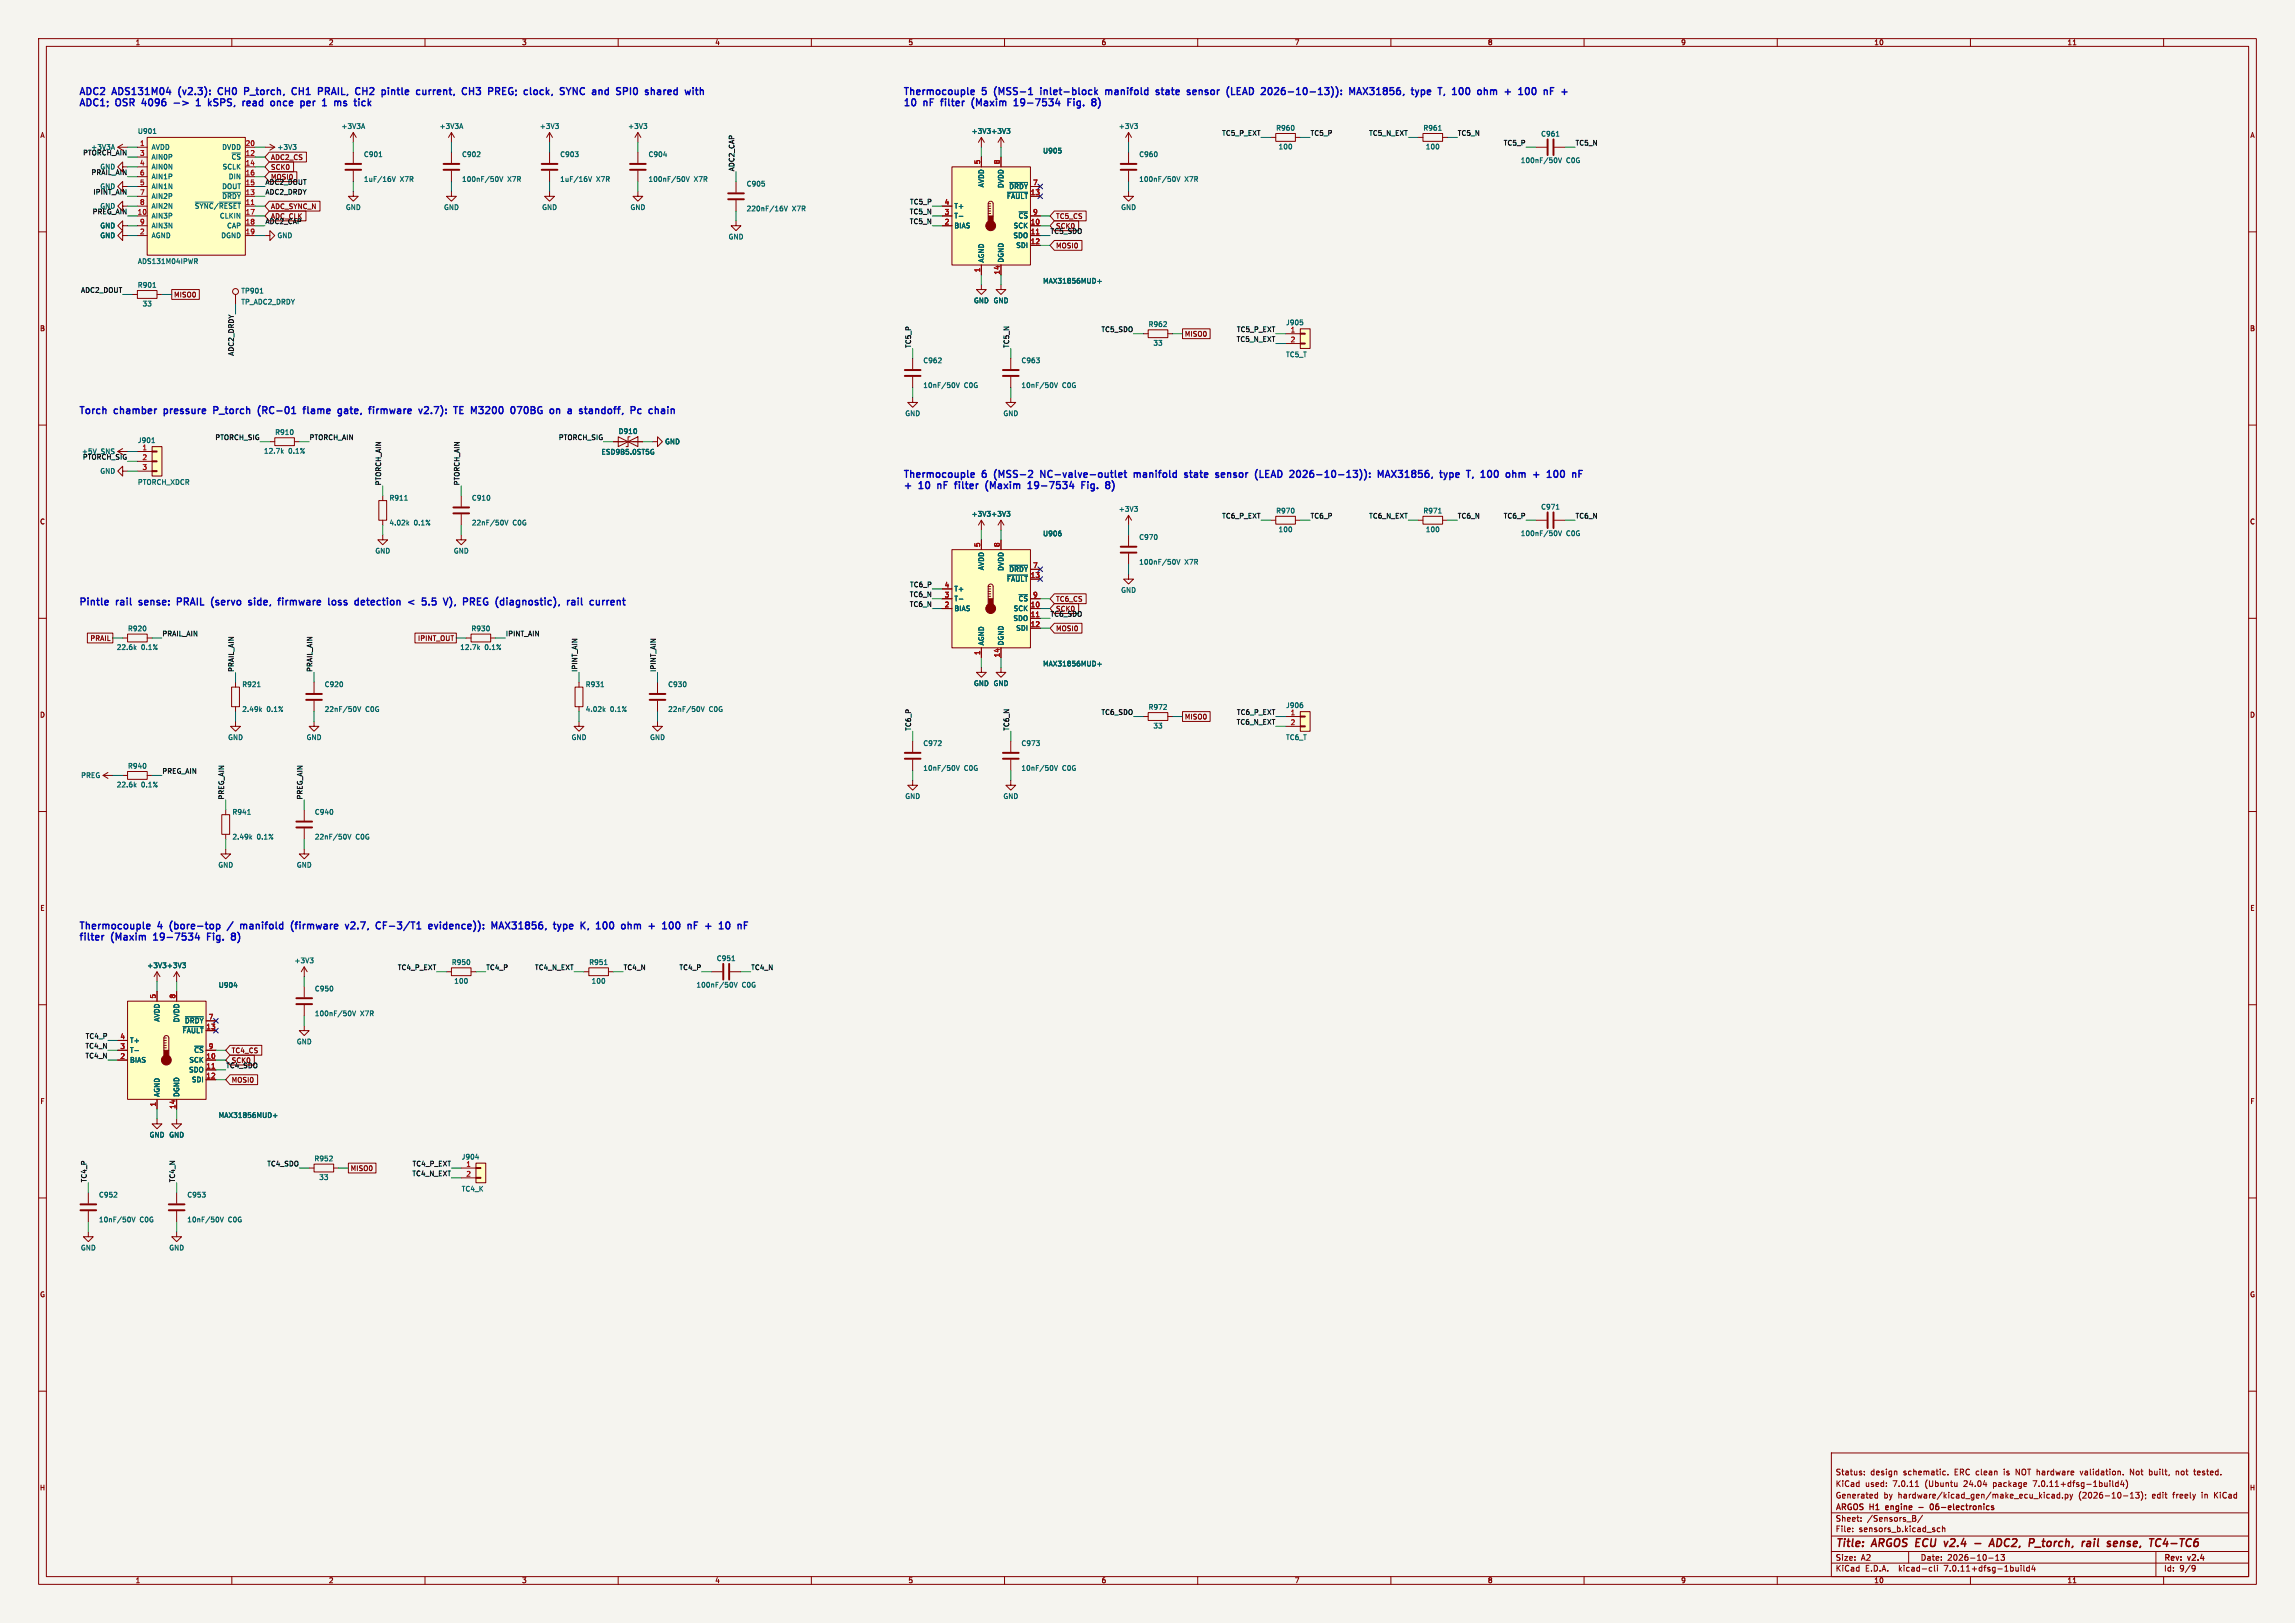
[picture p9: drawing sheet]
<svg xmlns="http://www.w3.org/2000/svg" width="594mm" height="420mm" viewBox="0 0 594 420" stroke-linecap="round" stroke-linejoin="round" font-family="sans-serif">
<defs><g id="words">
<g font-size="2.8" fill="#840000">
<text x="475" y="400.9">Title:</text>
<text x="484.7" y="400.9">ARGOS ECU</text>
<text x="504.9" y="400.9">v2.4</text>
<text x="518.3" y="400.9">ADC2,</text>
<text x="529.2" y="400.9">P_torch,</text>
<text x="543.7" y="400.9">rail</text>
<text x="551.1" y="400.9">sense,</text>
<text x="562.9" y="400.9">TC4-TC6</text>
</g>
<g font-size="2.5" fill="#0000c2">
<text x="20.3" y="25.5">ADC2</text>
<text x="20.3" y="28.4">ADC1;</text>
<text x="29.3" y="25.5">ADS131M04</text>
<text x="30.1" y="28.4">OSR</text>
<text x="37.6" y="28.4">4096</text>
<text x="47" y="25.5">(v2.3):</text>
<text x="53.1" y="28.4">1</text>
<text x="56.9" y="28.4">kSPS,</text>
<text x="58.1" y="25.5">CH0</text>
<text x="65.5" y="25.5">P_torch,</text>
<text x="66.6" y="28.4">read</text>
<text x="74.6" y="28.4">once</text>
<text x="78.6" y="25.5">CH1</text>
<text x="83" y="28.4">per</text>
<text x="86.1" y="25.5">PRAIL,</text>
<text x="89.4" y="28.4">1</text>
<text x="93.2" y="28.4">ms</text>
<text x="96.5" y="25.5">CH2</text>
<text x="104" y="25.5">pintle</text>
<text x="113.7" y="25.5">current,</text>
<text x="126.3" y="25.5">CH3</text>
<text x="133.8" y="25.5">PREG;</text>
<text x="143.7" y="25.5">clock,</text>
<text x="153.8" y="25.5">SYNC</text>
<text x="162.8" y="25.5">and</text>
<text x="169.8" y="25.5">SPI0</text>
<text x="178" y="25.5">shared</text>
<text x="233.7" y="25.5">Thermocouple</text>
<text x="233.7" y="28.4">10</text>
<text x="239.2" y="28.4">nF</text>
<text x="244.5" y="28.4">filter</text>
<text x="253.1" y="28.4">(Maxim</text>
<text x="254.4" y="25.5">5</text>
<text x="258.2" y="25.5">(MSS-1</text>
<text x="264.8" y="28.4">19-7534</text>
<text x="270.9" y="25.5">inlet-block</text>
<text x="279.4" y="28.4">Fig.</text>
<text x="288.4" y="25.5">manifold</text>
<text x="302.3" y="25.5">state</text>
<text x="311" y="25.5">sensor</text>
<text x="322" y="25.5">(LEAD</text>
<text x="331.7" y="25.5">2026-10-13)):</text>
<text x="355.2" y="25.5">MAX31856,</text>
<text x="372" y="25.5">type</text>
<text x="379.7" y="25.5">T,</text>
<text x="384" y="25.5">100</text>
<text x="391.2" y="25.5">ohm</text>
<text x="399" y="25.5">+</text>
<text x="403.3" y="25.5">100</text>
<text x="20.3" y="108">Torch</text>
<text x="29.7" y="108">chamber</text>
<text x="43.3" y="108">pressure</text>
<text x="56.9" y="108">P_torch</text>
<text x="69.1" y="108">(RC-01</text>
<text x="81.6" y="108">flame</text>
<text x="91.2" y="108">gate,</text>
<text x="100" y="108">firmware</text>
<text x="113.7" y="108">v2.7):</text>
<text x="123.5" y="108">TE</text>
<text x="128.6" y="108">M3200</text>
<text x="139.6" y="108">070BG</text>
<text x="150.4" y="108">on</text>
<text x="155.8" y="108">a</text>
<text x="159.5" y="108">standoff,</text>
<text x="173.5" y="108">Pc</text>
<text x="233.7" y="124.5">Thermocouple</text>
<text x="254.4" y="124.5">6</text>
<text x="258.2" y="124.5">(MSS-2</text>
<text x="270.9" y="124.5">NC-valve-outlet</text>
<text x="295.8" y="124.5">manifold</text>
<text x="309.6" y="124.5">state</text>
<text x="318.4" y="124.5">sensor</text>
<text x="329.3" y="124.5">(LEAD</text>
<text x="339" y="124.5">2026-10-13)):</text>
<text x="362.6" y="124.5">MAX31856,</text>
<text x="379.4" y="124.5">type</text>
<text x="387.1" y="124.5">T,</text>
<text x="391.4" y="124.5">100</text>
<text x="398.6" y="124.5">ohm</text>
<text x="406.4" y="124.5">+</text>
<text x="233.7" y="127.4">+</text>
<text x="238" y="127.4">10</text>
<text x="243.5" y="127.4">nF</text>
<text x="248.8" y="127.4">filter</text>
<text x="257.4" y="127.4">(Maxim</text>
<text x="269.1" y="127.4">19-7534</text>
<text x="283.7" y="127.4">Fig.</text>
<text x="20.3" y="157.6">Pintle</text>
<text x="30.2" y="157.6">rail</text>
<text x="36.8" y="157.6">sense:</text>
<text x="47.4" y="157.6">PRAIL</text>
<text x="57" y="157.6">(servo</text>
<text x="67.4" y="157.6">side,</text>
<text x="75.8" y="157.6">firmware</text>
<text x="89.5" y="157.6">loss</text>
<text x="97.1" y="157.6">detection</text>
<text x="111.6" y="157.6">&lt;</text>
<text x="115.9" y="157.6">5.5</text>
<text x="122.3" y="157.6">V),</text>
<text x="128" y="157.6">PREG</text>
<text x="137.1" y="157.6">(diagnostic),</text>
<text x="156.3" y="157.6">rail</text>
<text x="20.3" y="241.4">Thermocouple</text>
<text x="20.3" y="244.3">filter</text>
<text x="28.9" y="244.3">(Maxim</text>
<text x="40.6" y="244.3">19-7534</text>
<text x="41" y="241.4">4</text>
<text x="44.8" y="241.4">(bore-top</text>
<text x="55.2" y="244.3">Fig.</text>
<text x="60.5" y="241.4">/</text>
<text x="62.2" y="244.3">8)</text>
<text x="64.5" y="241.4">manifold</text>
<text x="78.3" y="241.4">(firmware</text>
<text x="93.2" y="241.4">v2.7,</text>
<text x="101.8" y="241.4">CF-3/T1</text>
<text x="116.2" y="241.4">evidence)):</text>
<text x="133.2" y="241.4">MAX31856,</text>
<text x="150" y="241.4">type</text>
<text x="157.7" y="241.4">K,</text>
<text x="162.4" y="241.4">100</text>
<text x="169.7" y="241.4">ohm</text>
<text x="177.4" y="241.4">+</text>
<text x="181.7" y="241.4">100</text>
<text x="189" y="241.4">nF</text>
</g>
<g font-size="2.1" fill="#840000">
<text x="475" y="382">Status:</text>
<text x="484.1" y="382">design</text>
<text x="492.7" y="382">schematic.</text>
<text x="506" y="382">ERC clean</text>
<text x="519.1" y="382">is</text>
<text x="522.3" y="382">NOT hardware</text>
<text x="539.3" y="382">validation.</text>
<text x="552.3" y="382">Not</text>
<text x="557.4" y="382">built,</text>
<text x="564.5" y="382">not</text>
<text x="569.4" y="382">tested.</text>
<text x="475" y="388">Generated</text>
<text x="475" y="385">KiCad</text>
<text x="482.7" y="385">used:</text>
<text x="487.5" y="388">by</text>
<text x="490" y="385">7.0.11</text>
<text x="491.3" y="388">hardware/kicad_gen/make_ecu_kicad.py</text>
<text x="498.4" y="385">(Ubuntu</text>
<text x="508.6" y="385">24.04</text>
<text x="516.3" y="385">package</text>
<text x="526.8" y="385">7.0.11+dfsg-1build4)</text>
<text x="538.2" y="388">(2026-10-13);</text>
<text x="557.3" y="388">edit</text>
<text x="562.9" y="388">freely</text>
<text x="570.4" y="388">in</text>
<text x="573.8" y="388">KiCad</text>
<text x="475" y="394">Sheet:</text>
<text x="475" y="391.2">ARGOS H1</text>
<text x="483.2" y="394">/Sensors_B/</text>
<text x="488.8" y="391.2">engine</text>
<text x="501.5" y="391.2">06-electronics</text>
<text x="475" y="396.7">File:</text>
<text x="481.1" y="396.7">sensors_b.kicad_sch</text>
<text x="475" y="406.9">KiCad</text>
<text x="475" y="404.1">Size:</text>
<text x="481.7" y="404.1">A2</text>
<text x="482.7" y="406.9">E.D.A.</text>
<text x="491.6" y="406.9">kicad-cli</text>
<text x="497" y="404.1">Date:</text>
<text x="503.5" y="406.9">7.0.11+dfsg-1build4</text>
<text x="504" y="404.1">2026-10-13</text>
<text x="560" y="404.3">Rev:</text>
<text x="560" y="406.9">Id:</text>
<text x="564.1" y="406.9">9/9</text>
<text x="566.4" y="404.3">v2.4</text>
</g>
<g font-size="1.8" fill="#840000">
<text x="35" y="11.9">1</text>
<text x="85" y="11.9">2</text>
<text x="135" y="11.9">3</text>
<text x="185" y="11.9">4</text>
<text x="235" y="11.9">5</text>
<text x="285" y="11.9">6</text>
<text x="335" y="11.9">7</text>
<text x="385" y="11.9">8</text>
<text x="435" y="11.9">9</text>
<text x="485" y="11.9">10</text>
<text x="535" y="11.9">11</text>
<text x="10.3" y="35.9">A</text>
<text x="582.3" y="35.9">A</text>
<text x="70" y="41.6">ADC2_CS</text>
<text x="70" y="44.1">SCK0</text>
<text x="70" y="54.3">ADC_SYNC_N</text>
<text x="273.2" y="56.8">TC5_CS</text>
<text x="273.2" y="64.5">MOSI0</text>
<text x="44.9" y="77.2">MISO0</text>
<text x="10.3" y="85.9">B</text>
<text x="306.5" y="87.3">MISO0</text>
<text x="582.3" y="85.9">B</text>
<text x="10.3" y="135.9">C</text>
<text x="582.3" y="135.9">C</text>
<text x="273.2" y="155.9">TC6_CS</text>
<text x="23.3" y="166.1">PRAIL</text>
<text x="108.1" y="166.1">IPINT_OUT</text>
<text x="273.2" y="163.5">MOSI0</text>
<text x="10.3" y="185.9">D</text>
<text x="582.3" y="185.9">D</text>
<text x="306.5" y="186.4">MISO0</text>
<text x="10.3" y="235.9">E</text>
<text x="582.3" y="235.9">E</text>
<text x="59.8" y="272.7">TC4_CS</text>
<text x="59.8" y="280.4">MOSI0</text>
<text x="10.3" y="285.9">F</text>
<text x="582.3" y="285.9">F</text>
<text x="90.6" y="303.2">MISO0</text>
<text x="10.3" y="335.9">G</text>
<text x="582.3" y="335.9">G</text>
<text x="10.2" y="385.9">H</text>
<text x="582.2" y="385.9">H</text>
<text x="35" y="409.9">1</text>
<text x="85" y="409.9">2</text>
<text x="135" y="409.9">3</text>
<text x="185" y="409.9">4</text>
<text x="235" y="409.9">5</text>
<text x="285" y="409.9">6</text>
<text x="335" y="409.9">7</text>
<text x="385" y="409.9">8</text>
<text x="435" y="409.9">9</text>
<text x="485" y="409.9">10</text>
<text x="535" y="409.9">11</text>
</g>
<g font-size="1.8" fill="#006464">
<text x="35.6" y="34.8">U901</text>
<text x="88.3" y="33.6">+3V3A</text>
<text x="113.7" y="33.6">+3V3A</text>
<text x="139.6" y="33.6">+3V3</text>
<text x="162.5" y="33.6">+3V3</text>
<text x="251.4" y="34.8">+3V3 +3V3</text>
<text x="289.5" y="33.6">+3V3</text>
<text x="330.2" y="34">R960</text>
<text x="368.3" y="34">R961</text>
<text x="398.8" y="35.5">C961</text>
<text x="39.1" y="39">AVDD</text>
<text x="39.1" y="41.5">AIN0P</text>
<text x="57.4" y="39">DVDD</text>
<text x="59.8" y="41.5">~{CS}</text>
<text x="71.7" y="39">+3V3</text>
<text x="94.1" y="40.8">C901</text>
<text x="119.5" y="40.8">C902</text>
<text x="144.9" y="40.8">C903</text>
<text x="167.7" y="40.8">C904</text>
<text x="269.8" y="39.9">U905</text>
<text x="294.7" y="40.8">C960</text>
<text x="330.8" y="38.8">100</text>
<text x="368.9" y="38.8">100</text>
<text x="39.1" y="44">AIN0N</text>
<text x="39.1" y="46.6">AIN1P</text>
<text x="57.5" y="44">SCLK</text>
<text x="59.1" y="46.6">DIN</text>
<text x="94.1" y="47.3">1uF/16V</text>
<text x="103.5" y="47.3">X7R</text>
<text x="119.5" y="47.3">100nF/50V</text>
<text x="131.4" y="47.3">X7R</text>
<text x="144.9" y="47.3">1uF/16V</text>
<text x="154.3" y="47.3">X7R</text>
<text x="167.7" y="47.3">100nF/50V</text>
<text x="179.6" y="47.3">X7R</text>
<text x="294.7" y="47.3">100nF/50V</text>
<text x="306.6" y="47.3">X7R</text>
<text x="393.5" y="42.4">100nF/50V</text>
<text x="405.4" y="42.4">C0G</text>
<text x="39.1" y="49.1">AIN1N</text>
<text x="39.1" y="51.7">AIN2P</text>
<text x="57.4" y="51.7">~{DRDY}</text>
<text x="57.4" y="49.1">DOUT</text>
<text x="193.1" y="48.5">C905</text>
<text x="254.9" y="48.6" transform="rotate(-90 254.9 48.6)">AVDD</text>
<text x="259.9" y="48.8" transform="rotate(-90 259.9 48.8)">DVDD</text>
<text x="260.5" y="51.7">~{FAULT}</text>
<text x="261.1" y="49.1">~{DRDY}</text>
<text x="25.8" y="59.3">GND</text>
<text x="39.1" y="56.7">AIN3P</text>
<text x="39.1" y="54.2">AIN2N</text>
<text x="39.1" y="59.3">AIN3N</text>
<text x="56.8" y="56.7">CLKIN</text>
<text x="58.7" y="59.3">CAP</text>
<text x="89.4" y="54.5">GND</text>
<text x="114.8" y="54.5">GND</text>
<text x="140.2" y="54.5">GND</text>
<text x="163.1" y="54.5">GND</text>
<text x="193.1" y="54.9">220nF/16V</text>
<text x="205" y="54.9">X7R</text>
<text x="246.9" y="59.3">BIAS</text>
<text x="246.9" y="56.7">T-</text>
<text x="246.9" y="54.2">T+</text>
<text x="262.2" y="59.3">SCK</text>
<text x="263.5" y="56.7">~{CS}</text>
<text x="290.1" y="54.5">GND</text>
<text x="25.8" y="61.8">GND</text>
<text x="39.1" y="61.8">AGND</text>
<text x="57.1" y="61.8">DGND</text>
<text x="71.7" y="61.8">GND</text>
<text x="188.5" y="62.2">GND</text>
<text x="262.2" y="61.8">SDO</text>
<text x="262.9" y="64.4">SDI</text>
<text x="35.6" y="68.5">ADS131M04IPWR</text>
<text x="254.9" y="68.1" transform="rotate(-90 254.9 68.1)">AGND</text>
<text x="259.9" y="68.1" transform="rotate(-90 259.9 68.1)">DGND</text>
<text x="35.5" y="74.6">R901</text>
<text x="62.3" y="76.1">TP901</text>
<text x="269.8" y="73.6">MAX31856MUD+</text>
<text x="36.8" y="79.5">33</text>
<text x="62.3" y="79">TP_ADC2_DRDY</text>
<text x="252" y="78.7">GND GND</text>
<text x="297.2" y="84.8">R962</text>
<text x="298.4" y="89.6">33</text>
<text x="332.8" y="84.4">J905</text>
<text x="238.9" y="94.2">C962</text>
<text x="264.3" y="94.2">C963</text>
<text x="332.8" y="92.6">TC5_T</text>
<text x="238.9" y="100.6">10nF/50V</text>
<text x="249.5" y="100.6">C0G</text>
<text x="264.3" y="100.6">10nF/50V</text>
<text x="274.9" y="100.6">C0G</text>
<text x="234.2" y="107.9">GND</text>
<text x="259.6" y="107.9">GND</text>
<text x="71.1" y="112.7">R910</text>
<text x="160" y="112.5">D910</text>
<text x="35.6" y="114.8">J901</text>
<text x="68.2" y="117.6">12.7k</text>
<text x="74.6" y="117.6">0.1%</text>
<text x="155.6" y="117.8">ESD9B5.0ST5G</text>
<text x="172" y="115.2">GND</text>
<text x="25.8" y="122.8">GND</text>
<text x="35.6" y="125.7">PTORCH_XDCR</text>
<text x="100.7" y="129.7">R911</text>
<text x="122" y="129.7">C910</text>
<text x="100.7" y="136.2">4.02k</text>
<text x="107.1" y="136.2">0.1%</text>
<text x="122" y="136.2">22nF/50V</text>
<text x="132.7" y="136.2">C0G</text>
<text x="251.4" y="133.9">+3V3 +3V3</text>
<text x="289.5" y="132.6">+3V3</text>
<text x="330.2" y="133.1">R970</text>
<text x="330.8" y="137.9">100</text>
<text x="368.3" y="133.1">R971</text>
<text x="368.9" y="137.9">100</text>
<text x="398.8" y="132.1">C971</text>
<text x="97" y="143.4">GND</text>
<text x="117.3" y="143.4">GND</text>
<text x="269.8" y="139">U906</text>
<text x="294.7" y="139.9">C970</text>
<text x="393.5" y="138.9">100nF/50V</text>
<text x="405.4" y="138.9">C0G</text>
<text x="254.9" y="147.7" transform="rotate(-90 254.9 147.7)">AVDD</text>
<text x="259.9" y="147.9" transform="rotate(-90 259.9 147.9)">DVDD</text>
<text x="261.1" y="148.2">~{DRDY}</text>
<text x="294.7" y="146.3">100nF/50V</text>
<text x="306.6" y="146.3">X7R</text>
<text x="246.9" y="155.8">T-</text>
<text x="246.9" y="153.3">T+</text>
<text x="260.5" y="150.7">~{FAULT}</text>
<text x="263.5" y="155.8">~{CS}</text>
<text x="290.1" y="153.6">GND</text>
<text x="246.9" y="158.3">BIAS</text>
<text x="262.2" y="160.9">SDO</text>
<text x="262.2" y="158.3">SCK</text>
<text x="33" y="163.5">R920</text>
<text x="121.9" y="163.5">R930</text>
<text x="254.9" y="167.1" transform="rotate(-90 254.9 167.1)">AGND</text>
<text x="259.9" y="167.1" transform="rotate(-90 259.9 167.1)">DGND</text>
<text x="262.9" y="163.4">SDI</text>
<text x="30.1" y="168.4">22.6k</text>
<text x="36.5" y="168.4">0.1%</text>
<text x="119" y="168.4">12.7k</text>
<text x="125.4" y="168.4">0.1%</text>
<text x="269.8" y="172.6">MAX31856MUD+</text>
<text x="62.6" y="178">R921</text>
<text x="83.9" y="178">C920</text>
<text x="151.5" y="178">R931</text>
<text x="172.8" y="178">C930</text>
<text x="252" y="177.7">GND GND</text>
<text x="62.6" y="184.4">2.49k</text>
<text x="69" y="184.4">0.1%</text>
<text x="83.9" y="184.4">22nF/50V</text>
<text x="94.6" y="184.4">C0G</text>
<text x="151.5" y="184.4">4.02k</text>
<text x="157.9" y="184.4">0.1%</text>
<text x="172.8" y="184.4">22nF/50V</text>
<text x="183.5" y="184.4">C0G</text>
<text x="297.2" y="183.9">R972</text>
<text x="332.8" y="183.4">J906</text>
<text x="58.9" y="191.7">GND</text>
<text x="79.2" y="191.7">GND</text>
<text x="147.8" y="191.7">GND</text>
<text x="168.1" y="191.7">GND</text>
<text x="298.4" y="188.7">33</text>
<text x="332.8" y="191.7">TC6_T</text>
<text x="238.9" y="193.2">C972</text>
<text x="264.3" y="193.2">C973</text>
<text x="20.9" y="201.5">PREG</text>
<text x="30.1" y="203.9">22.6k</text>
<text x="33" y="199.1">R940</text>
<text x="36.5" y="203.9">0.1%</text>
<text x="238.9" y="199.7">10nF/50V</text>
<text x="249.5" y="199.7">C0G</text>
<text x="264.3" y="199.7">10nF/50V</text>
<text x="274.9" y="199.7">C0G</text>
<text x="234.2" y="206.9">GND</text>
<text x="259.6" y="206.9">GND</text>
<text x="60" y="211">R941</text>
<text x="81.4" y="211">C940</text>
<text x="60" y="217.4">2.49k</text>
<text x="66.5" y="217.4">0.1%</text>
<text x="81.4" y="217.4">22nF/50V</text>
<text x="92" y="217.4">C0G</text>
<text x="56.4" y="224.7">GND</text>
<text x="76.7" y="224.7">GND</text>
<text x="38" y="250.7">+3V3 +3V3</text>
<text x="76.1" y="249.5">+3V3</text>
<text x="116.8" y="249.9">R950</text>
<text x="152.4" y="249.9">R951</text>
<text x="185.4" y="248.9">C951</text>
<text x="56.5" y="255.8">U904</text>
<text x="81.4" y="256.7">C950</text>
<text x="117.5" y="254.7">100</text>
<text x="153" y="254.7">100</text>
<text x="180.1" y="255.8">100nF/50V</text>
<text x="192" y="255.8">C0G</text>
<text x="81.4" y="263.2">100nF/50V</text>
<text x="93.3" y="263.2">X7R</text>
<text x="41.5" y="264.5" transform="rotate(-90 41.5 264.5)">AVDD</text>
<text x="46.6" y="264.7" transform="rotate(-90 46.6 264.7)">DVDD</text>
<text x="47.1" y="267.6">~{FAULT}</text>
<text x="47.7" y="265">~{DRDY}</text>
<text x="33.5" y="275.2">BIAS</text>
<text x="33.5" y="272.6">T-</text>
<text x="33.5" y="270.1">T+</text>
<text x="48.9" y="275.2">SCK</text>
<text x="50.1" y="272.6">~{CS}</text>
<text x="76.7" y="270.4">GND</text>
<text x="48.8" y="277.7">SDO</text>
<text x="49.5" y="280.3">SDI</text>
<text x="41.5" y="284" transform="rotate(-90 41.5 284)">AGND</text>
<text x="46.6" y="284" transform="rotate(-90 46.6 284)">DGND</text>
<text x="56.5" y="289.5">MAX31856MUD+</text>
<text x="38.6" y="294.6">GND GND</text>
<text x="81.3" y="300.7">R952</text>
<text x="82.5" y="305.5">33</text>
<text x="119.4" y="300.3">J904</text>
<text x="25.5" y="310.1">C952</text>
<text x="48.4" y="310.1">C953</text>
<text x="119.4" y="308.5">TC4_K</text>
<text x="25.5" y="316.5">10nF/50V</text>
<text x="36.2" y="316.5">C0G</text>
<text x="48.4" y="316.5">10nF/50V</text>
<text x="59" y="316.5">C0G</text>
<text x="20.8" y="323.8">GND</text>
<text x="43.7" y="323.8">GND</text>
</g>
<g font-size="1.8" fill="#0f0f0f">
<text x="316.2" y="35.2">TC5_P_EXT</text>
<text x="339.1" y="35.2">TC5_P</text>
<text x="354.2" y="35.2">TC5_N_EXT</text>
<text x="377.2" y="35.2">TC5_N</text>
<text x="21.4" y="40.3">PTORCH_AIN</text>
<text x="23.5" y="39">+3V3A</text>
<text x="389.1" y="37.7">TC5_P</text>
<text x="407.7" y="37.7">TC5_N</text>
<text x="23.6" y="45.4">PRAIL_AIN</text>
<text x="25.8" y="44">GND</text>
<text x="68.6" y="47.9">ADC2_DOUT</text>
<text x="70" y="46.7">MOSI0</text>
<text x="190.2" y="44.4" transform="rotate(-90 190.2 44.4)">ADC2_CAP</text>
<text x="24" y="50.4">IPINT_AIN</text>
<text x="25.8" y="49.1">GND</text>
<text x="68.6" y="50.4">ADC2_DRDY</text>
<text x="235.4" y="53">TC5_P</text>
<text x="23.9" y="55.5">PREG_AIN</text>
<text x="25.8" y="54.2">GND</text>
<text x="68.6" y="58.1">ADC2_CAP</text>
<text x="70" y="56.8">ADC_CLK</text>
<text x="235.4" y="55.5">TC5_N</text>
<text x="235.4" y="58.1">TC5_N</text>
<text x="273.2" y="59.4">SCK0</text>
<text x="271.8" y="60.6">TC5_SDO</text>
<text x="20.8" y="75.8">ADC2_DOUT</text>
<text x="284.9" y="86">TC5_SDO</text>
<text x="320" y="88.5">TC5_N_EXT</text>
<text x="320" y="86">TC5_P_EXT</text>
<text x="60.6" y="92.2" transform="rotate(-90 60.6 92.2)">ADC2_DRDY</text>
<text x="235.9" y="90.2" transform="rotate(-90 235.9 90.2)">TC5_P</text>
<text x="261.3" y="90.2" transform="rotate(-90 261.3 90.2)">TC5_N</text>
<text x="55.6" y="113.9">PTORCH_SIG</text>
<text x="80" y="113.9">PTORCH_AIN</text>
<text x="144.5" y="113.9">PTORCH_SIG</text>
<text x="21.1" y="117.7">+5V_SNS</text>
<text x="21.3" y="119">PTORCH_SIG</text>
<text x="98.7" y="125.7" transform="rotate(-90 98.7 125.7)">PTORCH_AIN</text>
<text x="119" y="125.7" transform="rotate(-90 119 125.7)">PTORCH_AIN</text>
<text x="316.2" y="134.3">TC6_P_EXT</text>
<text x="339.1" y="134.3">TC6_P</text>
<text x="354.2" y="134.3">TC6_N_EXT</text>
<text x="377.2" y="134.3">TC6_N</text>
<text x="389.1" y="134.3">TC6_P</text>
<text x="407.7" y="134.3">TC6_N</text>
<text x="235.4" y="154.6">TC6_N</text>
<text x="235.4" y="152">TC6_P</text>
<text x="235.4" y="157.1">TC6_N</text>
<text x="271.8" y="159.7">TC6_SDO</text>
<text x="273.2" y="158.4">SCK0</text>
<text x="41.9" y="164.7">PRAIL_AIN</text>
<text x="130.8" y="164.7">IPINT_AIN</text>
<text x="60.6" y="174" transform="rotate(-90 60.6 174)">PRAIL_AIN</text>
<text x="80.9" y="174" transform="rotate(-90 80.9 174)">PRAIL_AIN</text>
<text x="149.5" y="174" transform="rotate(-90 149.5 174)">IPINT_AIN</text>
<text x="169.8" y="174" transform="rotate(-90 169.8 174)">IPINT_AIN</text>
<text x="284.9" y="185.1">TC6_SDO</text>
<text x="320" y="185.1">TC6_P_EXT</text>
<text x="235.9" y="189.2" transform="rotate(-90 235.9 189.2)">TC6_P</text>
<text x="261.3" y="189.2" transform="rotate(-90 261.3 189.2)">TC6_N</text>
<text x="320" y="187.6">TC6_N_EXT</text>
<text x="41.9" y="200.3">PREG_AIN</text>
<text x="58.1" y="207" transform="rotate(-90 58.1 207)">PREG_AIN</text>
<text x="78.4" y="207" transform="rotate(-90 78.4 207)">PREG_AIN</text>
<text x="102.8" y="251.1">TC4_P_EXT</text>
<text x="125.7" y="251.1">TC4_P</text>
<text x="138.3" y="251.1">TC4_N_EXT</text>
<text x="161.3" y="251.1">TC4_N</text>
<text x="175.7" y="251.1">TC4_P</text>
<text x="194.3" y="251.1">TC4_N</text>
<text x="22.1" y="268.9">TC4_P</text>
<text x="22" y="271.4">TC4_N</text>
<text x="22" y="274">TC4_N</text>
<text x="59.8" y="275.3">SCK0</text>
<text x="58.4" y="276.5">TC4_SDO</text>
<text x="69" y="301.9">TC4_SDO</text>
<text x="106.6" y="304.5">TC4_N_EXT</text>
<text x="106.7" y="301.9">TC4_P_EXT</text>
<text x="22.5" y="306.1" transform="rotate(-90 22.5 306.1)">TC4_P</text>
<text x="45.4" y="306.1" transform="rotate(-90 45.4 306.1)">TC4_N</text>
</g>
<g font-size="1.8" fill="#a90000">
<text x="36.1" y="37.8">1</text>
<text x="36.1" y="40.4">3</text>
<text x="63.5" y="40.4">12</text>
<text x="63.5" y="37.8">20</text>
<text x="36.1" y="42.9">4</text>
<text x="36.1" y="45.5">6</text>
<text x="63.5" y="42.9">14</text>
<text x="63.5" y="45.5">16</text>
<text x="253.7" y="42.6" transform="rotate(-90 253.7 42.6)">5</text>
<text x="258.8" y="42.6" transform="rotate(-90 258.8 42.6)">8</text>
<text x="36.1" y="48">5</text>
<text x="36.1" y="50.5">7</text>
<text x="36.1" y="53.1">8</text>
<text x="63.5" y="53.1">11</text>
<text x="63.5" y="50.5">13</text>
<text x="63.5" y="48">15</text>
<text x="244.4" y="53.1">4</text>
<text x="266.7" y="50.5">13</text>
<text x="267.3" y="48">7</text>
<text x="35.5" y="55.6">10</text>
<text x="36.1" y="58.2">9</text>
<text x="50.3" y="54.2">~{SYNC}/~{RESET}</text>
<text x="63.5" y="55.6">17</text>
<text x="63.5" y="58.2">18</text>
<text x="244.4" y="58.2">2</text>
<text x="244.4" y="55.6">3</text>
<text x="266.7" y="58.2">10</text>
<text x="267.3" y="55.6">9</text>
<text x="36.1" y="60.7">2</text>
<text x="63.5" y="60.7">19</text>
<text x="266.7" y="60.7">11</text>
<text x="266.7" y="63.2">12</text>
<text x="253.7" y="70.6" transform="rotate(-90 253.7 70.6)">1</text>
<text x="258.8" y="71.2" transform="rotate(-90 258.8 71.2)">14</text>
<text x="333.9" y="86.1">1</text>
<text x="333.9" y="88.6">2</text>
<text x="36.8" y="116.6">1</text>
<text x="36.8" y="119.1">2</text>
<text x="36.8" y="121.7">3</text>
<text x="253.7" y="141.7" transform="rotate(-90 253.7 141.7)">5</text>
<text x="258.8" y="141.7" transform="rotate(-90 258.8 141.7)">8</text>
<text x="266.7" y="149.6">13</text>
<text x="267.3" y="147.1">7</text>
<text x="244.4" y="154.7">3</text>
<text x="244.4" y="152.1">4</text>
<text x="267.3" y="154.7">9</text>
<text x="244.4" y="157.2">2</text>
<text x="266.7" y="157.2">10</text>
<text x="266.7" y="159.8">11</text>
<text x="266.7" y="162.3">12</text>
<text x="253.7" y="169.6" transform="rotate(-90 253.7 169.6)">1</text>
<text x="258.8" y="170.2" transform="rotate(-90 258.8 170.2)">14</text>
<text x="333.9" y="185.2">1</text>
<text x="333.9" y="187.7">2</text>
<text x="40.4" y="258.5" transform="rotate(-90 40.4 258.5)">5</text>
<text x="45.5" y="258.5" transform="rotate(-90 45.5 258.5)">8</text>
<text x="53.9" y="263.9">7</text>
<text x="31" y="269">4</text>
<text x="53.3" y="266.4">13</text>
<text x="31" y="274.1">2</text>
<text x="31" y="271.5">3</text>
<text x="53.3" y="274.1">10</text>
<text x="53.9" y="271.5">9</text>
<text x="53.3" y="276.6">11</text>
<text x="53.3" y="279.1">12</text>
<text x="40.4" y="286.5" transform="rotate(-90 40.4 286.5)">1</text>
<text x="45.5" y="287.1" transform="rotate(-90 45.5 287.1)">14</text>
<text x="120.6" y="302">1</text>
<text x="120.6" y="304.5">2</text>
</g>
</g></defs>
<path d="M0 0h594v420h-594z" fill="#f5f4ef" stroke="#f5f4ef" stroke-width=".26"/>
<g fill="none" stroke="#840000" stroke-width=".26">
<path d="M10 10h574v400h-574zM12 12h570v396h-570zM60 10v2M110 10v2M160 10v2M210 10v2M260 10v2M310 10v2M360 10v2M410 10v2M460 10v2M510 10v2"/>
<path d="M536.6 11.6h.7M560 10v2M30.5 38.1h2.5M31.7 37.3l-1.2 .8 1.2 .8M35.6 38.1h2.5M38.1 35.6h25.4v30.4h-25.4zM63.5 38.1h2.5M68.6 38.1h2.5M69.7 39.4h9.6v2.5h-9.6l-1.1-1.3zM69.8 37.3l1.3 .8-1.3 .8M90.7 35.6l.7-1.3 .8 1.3M91.4 34.3v2.5"/>
<path d="M91.4 39.4v2.8M116.1 35.6l.7-1.3 .8 1.3M116.8 34.3v2.5M116.8 39.4v2.8M141.5 35.6l.7-1.3 .8 1.3M142.2 34.3v2.5M142.2 39.4v2.8M164.3 35.6l.8-1.3 .8 1.3M165.1 34.3v2.5M165.1 39.4v2.8M253.2 36.8l.8-1.2 .8 1.2M254 35.6v2.5"/>
<path d="M258.3 36.8l.8-1.2 .7 1.2M259.1 35.6v2.5M291.3 35.6l.8-1.3 .8 1.3M292.1 34.3v2.5M292.1 39.4v2.8M328.9 35.6h1.3M330.2 34.5h5.1v2.1h-5.1zM335.3 35.6h1.2M367 35.6h1.3M368.3 34.5h5.1v2.1h-5.1zM373.4 35.6h1.2M397.5 38.1h2.8"/>
<path d="M402.3 38.1h2.8M10 60h2M31.7 43.2v-1.3l-1.2 1.3 1.2 1.3v-1.3h1.3M31.7 48.3v-1.3l-1.2 1.3 1.2 1.2v-1.2h1.3M31.7 53.3v-1.2l-1.2 1.2 1.2 1.3v-1.3h1.3M31.7 58.4v-1.2l-1.2 1.2 1.2 1.3v-1.3h1.3M35.6 55.9h2.5M35.6 40.6h2.5M35.6 50.8h2.5M35.6 43.2h2.5M35.6 48.3h2.5M35.6 45.7h2.5"/>
<path d="M35.6 58.4h2.5M35.6 53.3h2.5M63.5 55.9h2.5M63.5 40.6h2.5M63.5 50.8h2.5M63.5 43.2h2.5M63.5 48.3h2.5M63.5 45.7h2.5M63.5 58.4h2.5M69.7 54.6h9.5v2.6h-9.5l-1.1-1.3zM69.7 41.9h6.3v2.6h-6.3l-1.1-1.3zM69.7 44.5h7.1v2.5h-7.1l-1.1-1.3z"/>
<path d="M69.7 52.1h13.1v2.5h-13.1l-1.1-1.3zM91.4 49.5v1.3h1.3l-1.3 1.3-1.2-1.3h1.2M91.4 44.2v2.8M116.8 49.5v1.3h1.3l-1.3 1.3-1.2-1.3h1.2M116.8 44.2v2.8M142.2 49.5v1.3h1.3l-1.3 1.3-1.2-1.3h1.2M142.2 44.2v2.8M165.1 49.5v1.3h1.3l-1.3 1.3-1.3-1.3h1.3M165.1 44.2v2.8M190.5 57.2v1.2h1.3l-1.3 1.3-1.3-1.3h1.3M190.5 47v2.8M190.5 51.8v2.8"/>
<path d="M243.8 55.9h2.6M243.8 58.4h2.6M243.8 53.3h2.6M246.4 43.2h20.3v25.4h-20.3zM254 40.6v2.6M255.8 52.7l.1-.4 .4-.2h.4l.3 .3v3.5M255.8 53.3h.6M255.8 55.2h.6M255.8 54.6h.6M255.8 54h.6M255.8 52.7v3.2M255.8 52.7h.6"/>
<path d="M259.1 40.6v2.6M266.7 55.9h2.5M266.7 50.8h2.5M266.7 48.3h2.5M266.7 58.4h2.5M272.9 54.6h8.2v2.6h-8.2l-1.1-1.3zM272.9 57.2h6.3v2.5h-6.3l-1.1-1.3zM292.1 49.5v1.3h1.3l-1.3 1.3-1.3-1.3h1.3M292.1 44.2v2.8M582 60h2M31.7 61v-1.3l-1.2 1.3 1.2 1.2v-1.2h1.3M34.3 76.2h1.3"/>
<path d="M35.6 75.2h5v2h-5zM35.6 61h2.5M40.6 76.2h1.3M44.4 74.9h7.2v2.6h-7.2zM61 76.2v2.5M63.5 61h2.5M68.6 61h1.2v-1.3l1.3 1.3-1.3 1.2v-1.2M254 73.7v1.2h1.3l-1.3 1.3-1.3-1.3h1.3M254 68.6v2.5M259.1 73.7v1.2h1.2l-1.2 1.3-1.3-1.3h1.3M259.1 68.6v2.5M266.7 61h2.5"/>
<path d="M266.7 63.5h2.5M272.9 62.2h7.1v2.6h-7.1l-1.1-1.3zM236.2 92.7v2.8M236.2 97.5v2.8M261.6 92.7v2.8M261.6 97.5v2.8M295.9 86.4h1.3M297.2 85.3h5.1v2.1h-5.1zM302.3 86.4h1.2M306.1 85.1h7.1v2.5h-7.1zM332.7 86.4h3.8M332.7 88.9h3.8"/>
<path d="M336.5 88.8h1.3v.2h-1.3zM336.5 86.2h1.3v.3h-1.3zM336.5 85.1h2.6v5.1h-2.6zM10 110h2M30.5 116.8h2.5M31.7 116.1l-1.2 .7 1.2 .8M35.6 116.8h3.8M35.6 119.4h3.8M39.4 119.3h1.2v.2h-1.2zM39.4 116.7h1.2v.3h-1.2zM39.4 115.6h2.5v7.6h-2.5zM69.8 114.3h1.3"/>
<path d="M71.1 113.3h5.1v2h-5.1zM76.2 114.3h1.3M158.7 114.3h7.7M160 113l2.6 1.3-2.6 1.3zM162.6 114.3l2.5-1.3v2.6zM163.1 113h-.5v2.6h-.5M168.9 114.3h1.3v-1.3l1.2 1.3-1.2 1.3v-1.3M236.2 102.9v1.2h1.3l-1.3 1.3-1.3-1.3h1.3M261.6 102.9v1.2h1.3l-1.3 1.3-1.3-1.3h1.3M582 110h2M31.7 121.9v-1.2l-1.2 1.2 1.2 1.3v-1.3h1.3M35.6 121.9h3.8"/>
<path d="M39.4 121.8h1.2v.2h-1.2zM98 129.5h2.1v5.1h-2.1zM99.1 138.4v1.3h1.2l-1.2 1.3-1.3-1.3h1.3M99.1 128.3v1.2M99.1 134.6v1.3M119.4 138.4v1.3h1.2l-1.2 1.3-1.3-1.3h1.3M119.4 128.3v2.8M119.4 133.1v2.8M253.2 135.9l.8-1.3 .8 1.3M254 134.6v2.6M254 139.7v2.5M258.3 135.9l.8-1.3 .7 1.3"/>
<path d="M259.1 134.6v2.6M259.1 139.7v2.5M291.3 134.6l.8-1.2 .8 1.2M292.1 133.4v2.5M292.1 138.4v2.8M328.9 134.6h1.3M330.2 133.6h5.1v2h-5.1zM335.3 134.6h1.2M367 134.6h1.3M368.3 133.6h5.1v2h-5.1zM373.4 134.6h1.2M397.5 134.6h2.8"/>
<path d="M402.3 134.6h2.8M10 160h2M243.8 152.4h2.6M243.8 157.5h2.6M243.8 154.9h2.6M246.4 142.2h20.3v25.4h-20.3zM255.8 151.8l.1-.4 .4-.2h.4l.3 .3v3.4M255.8 151.8v3.1M255.8 154.3h.6M255.8 153.7h.6M255.8 153h.6M255.8 152.4h.6"/>
<path d="M255.8 151.8h.6M266.7 157.5h2.5M266.7 149.9h2.5M266.7 154.9h2.5M266.7 147.3h2.5M272.9 156.2h6.3v2.6h-6.3l-1.1-1.3zM272.9 153.7h8.2v2.5h-8.2l-1.1-1.3zM292.1 148.6v1.3h1.3l-1.3 1.2-1.3-1.2h1.3M292.1 143.3v2.8M582 160h2M22.6 163.8h6.6v2.6h-6.6zM31.7 165.1h1.3"/>
<path d="M33 164.1h5.1v2h-5.1zM38.1 165.1h1.3M59.9 177.8h2.1v5.1h-2.1zM61 176.5v1.3M81.3 176.5v2.8M107.4 163.8h10.7v2.6h-10.7zM120.6 165.1h1.3M121.9 164.1h5.1v2h-5.1zM127 165.1h1.3M148.8 177.8h2.1v5.1h-2.1zM149.9 176.5v1.3M170.2 176.5v2.8"/>
<path d="M254 172.7v1.3h1.3l-1.3 1.3-1.3-1.3h1.3M254 167.6v2.6M259.1 172.7v1.3h1.2l-1.2 1.3-1.3-1.3h1.3M259.1 167.6v2.6M266.7 160h2.5M266.7 162.6h2.5M272.9 161.3h7.1v2.5h-7.1l-1.1-1.2zM27.9 199.9l-1.2 .8 1.2 .7M33 199.6h5.1v2.1h-5.1zM61 186.7v1.3h1.2l-1.2 1.2-1.3-1.2h1.3M61 182.9v1.3M81.3 186.7v1.3h1.2l-1.2 1.2-1.3-1.2h1.3"/>
<path d="M81.3 181.4v2.8M149.9 186.7v1.3h1.2l-1.2 1.2-1.3-1.2h1.3M149.9 182.9v1.3M170.2 186.7v1.3h1.2l-1.2 1.2-1.3-1.2h1.3M170.2 181.4v2.8M236.2 191.8v2.8M236.2 196.6v2.8M261.6 191.8v2.8M261.6 196.6v2.8M295.9 185.4h1.3M297.2 184.4h5.1v2h-5.1zM302.3 185.4h1.2"/>
<path d="M306.1 184.1h7.1v2.6h-7.1zM332.7 185.4h3.8M332.7 188h3.8M336.5 187.8h1.3v.3h-1.3zM336.5 185.3h1.3v.2h-1.3zM336.5 184.2h2.6v5h-2.6zM10 210h2M26.7 200.7h2.5M31.7 200.7h1.3M38.1 200.7h1.3M57.4 210.8h2v5.1h-2zM58.4 219.7v1.3h1.3l-1.3 1.3-1.3-1.3h1.3"/>
<path d="M58.4 209.6v1.2M58.4 215.9v1.3M78.7 219.7v1.3h1.3l-1.3 1.3-1.2-1.3h1.2M78.7 209.6v2.7M78.7 214.4v2.8M236.2 201.9v1.3h1.3l-1.3 1.3-1.3-1.3h1.3M261.6 201.9v1.3h1.3l-1.3 1.3-1.3-1.3h1.3M582 210h2M10 260h2M33 259.1h20.3v25.4h-20.3zM39.9 252.7l.7-1.2 .8 1.2M40.6 251.5v2.5"/>
<path d="M40.6 256.5v2.6M45 252.7l.7-1.2 .8 1.2M45.7 251.5v2.5M45.7 256.5v2.6M78 251.5l.7-1.3 .8 1.3M78.7 250.2v2.5M78.7 255.3v2.8M115.6 251.5h1.2M116.8 250.4h5.1v2.1h-5.1zM121.9 251.5h1.3M151.1 251.5h1.3M152.4 250.4h5.1v2.1h-5.1z"/>
<path d="M157.5 251.5h1.2M184.1 251.5h2.8M189 251.5h2.8M582 260h2M30.5 269.2h2.5M30.5 274.3h2.5M30.5 271.8h2.5M42.4 268.6l.2-.4 .3-.2 .5 .1 .3 .3v3.4M42.4 271.1h.7M42.4 270.5h.7M42.4 269.9h.7M42.4 269.2h.7"/>
<path d="M42.4 268.6v3.2M42.4 268.6h.7M53.3 274.3h2.6M53.3 276.9h2.6M53.3 279.4h2.6M53.3 266.7h2.6M53.3 271.8h2.6M53.3 264.2h2.6M59.5 278.1h7.2v2.6h-7.2l-1.1-1.3zM59.5 270.5h8.3v2.6h-8.3l-1.1-1.3zM59.5 273h6.3v2.6h-6.3l-1.1-1.3zM78.7 265.4v1.3h1.3l-1.3 1.3-1.2-1.3h1.2"/>
<path d="M78.7 260.1v2.8M40.6 289.6v1.2h1.3l-1.3 1.3-1.2-1.3h1.2M40.6 284.5v2.5M45.7 289.6v1.2h1.3l-1.3 1.3-1.3-1.3h1.3M45.7 284.5v2.5M10 310h2M22.9 318.8v1.2h1.2l-1.2 1.3-1.3-1.3h1.3M22.9 308.6v2.8M22.9 313.4v2.8M45.7 318.8v1.2h1.3l-1.3 1.3-1.3-1.3h1.3M45.7 308.6v2.8M45.7 313.4v2.8"/>
<path d="M80 302.3h1.3M81.3 301.2h5.1v2.1h-5.1zM86.4 302.3h1.2M90.2 301h7.1v2.5h-7.1zM119.4 302.3h3.8M119.4 304.8h3.8M123.2 304.7h1.3v.2h-1.3zM123.2 302.1h1.3v.3h-1.3zM123.2 301h2.5v5.1h-2.5zM582 310h2M10 360h2M474 376h108v32h-108z"/>
<path d="M582 360h2M474 397.5h108M474 391.5h108M479.5 396.2v.2M479.5 395.4v.2M481.7 393.5v.2M481.7 392.7v.2M482.5 381.5v.2M482.5 380.7v.2M485.4 386.7h.6M485.4 387.6h.6M486 386.2v1.5"/>
<path d="M490.7 380.7l.3 .2v.8M495 392.9h.5M495.5 392.9l.4 .3-.1 .3-.8 .2M495.7 392.3l.1 .3-.3 .3M495.7 384.7h.9M496 383.4l.2-.2v1.5M497.6 392.1l-1.3 1.9M502.1 395.4h-.4l-.3 .3 .1 .6h.6M502.7 395.5l.6-.1 .1 1M502.7 394.9v1.5M503.1 380.7h.4M503.5 381.6l-.4 .1"/>
<path d="M504.2 381.5v.2M506.5 383.7v1M506.5 384.5l-.2 .2M529.8 387.5l.7 .1M530.5 386.7l-.7 .1M531.1 386.7h.6v1M531.7 387l-.7 .3 .2 .4 .5-.1M533.1 386.7h-.4l-.3 .3 .1 .6h.6M533.1 386.2v1.5M533.8 387.5v.2M534.5 386.7h.5l.2 .3-.1 .6h-.6M534.5 386.7v1.5"/>
<path d="M535.7 386.7l.4 1M536.1 387.7l-.4 .5M536.5 386.7l-.4 1M538.4 380.7l.3 1M546.8 383.2v1.3l.2 .2M548.2 383.7h-.4l-.3 .3 .2 .6h.5M548.2 383.2v1.5M549.2 383.1l-.3 1.1h.9M549.5 381.5v.2M549.6 383.7v1M550.2 383a1.73 1.73 0 0 1 0 2.2M551.4 387.7h.8"/>
<path d="M551.4 386.6l.4-.4v1.5M551.4 381.7v-1.5l.8 1.5M552.7 386.2h1l-.5 .5 .4 .2v.6l-.2 .2-.7-.2M554.2 386a1.72 1.72 0 0 1 0 2.2M555.3 386.7v.2M555.4 387.6l-.2 .3M556.3 381.6h.6M556.3 380.7h.6M556.3 380.2v1.5M563.2 380.8l.6-.1 .1 1M563.2 380.7v1M567.7 380.7h.6"/>
<path d="M568 381.6l.3 .1M573.2 386.2v1.5M574 386.2l-.8 .8M60 408v2M110 408v2M160 408v2M210 408v2M260 408v2M310 408v2M360 408v2M410 408v2M460 408v2"/>
<path d="M474 404.5h108M474 401.5h108M494 401.5v3M499.6 405.6h.4M500 406.5l-.4 .1M500.7 405.1v1.3l.2 .2M501.5 405.1v.1M501.5 405.6v1M510 408v2M514.7 403.2h1.2M516.5 403.8h.9M516.5 402.7l.5-.4v1.5"/>
<path d="M518.8 402.3l-.5 .5 .4 .2v.6l-.2 .2-.6-.2M523.1 405.1v.1M523.1 405.6v1M523.8 405.1v1.3l.2 .2M525.2 405.6h-.4l-.3 .3 .2 .6h.5M525.2 405.1v1.5M526.2 405l-.3 1.1h.9M526.6 405.6v1M536.6 409.6h.7M558 401.5v6.5M560 408v2M567.6 405.1l.5 .1 .1 .7-.3 .6-.4 .1"/>
<path d="M568.2 405.7l-.6 .3"/>
<circle cx="61" cy="75.4" r=".76"/>
</g>
<g fill="none" stroke="#840000" stroke-width=".4">
<path d="M504.2 398.9l-.7 1.3M511.2 399.4h1.5M515 399.6h1M517.5 398.2h-.5l-.2 2 .8-.1M542.1 398.9l-.2 1.3M542.2 398.2l-.1 .2M543.1 398.2l-.1 1.9M549 399h.7l-.1 1.2M556.4 398.2h1.1M556.9 398.2l-.2 2M559.3 398.4l-.6-.2-.5 .3M560.6 398.1l-.7 1.4h1.2"/>
<path d="M560.9 398.9l-.1 1.3M561.9 399.4h1.5M514.8 400.2l.9-2 .4 2M526.7 400.4h1.5"/>
</g>
<path d="M488.1 389.7v.9M488.8 390l-.7 .2M496.6 390.1h1.2M499.8 389.2h.1a.8 .8 0 0 1 .5 .7 .8 .8 0 0 1-.5 .8 1 1 0 0 1-.1-1.5z" fill="none" stroke="#840000" stroke-width=".3"/>
<g fill="none" stroke="#006464" stroke-width=".26">
<path d="M28.9 38.3h.6M29.2 37.4l.4 1.3M39.7 34.5h.7M75.8 37.4h.8l-.4 .5M76.4 37.9l.2 .2-.2 .6M93.7 32.9h.6M94 32l.4 1.3M119.1 32.9h.6M119.4 32l.4 1.3M143.8 32h.7l-.4 .5M144.3 32.5l.2 .2-.2 .6M166.6 32h.8l-.4 .5"/>
<path d="M167.2 32.5l.2 .2-.2 .6M260.6 33.3h.8l-.4 .5M261.1 33.8l.3 .2-.3 .5M274.6 39v.5M293.6 32h.8l-.4 .5M294.2 32.5l.2 .2-.2 .6M372.3 33.7h.7M402.8 35.3h.7M50.5 52.3h4.7M56.8 52.3h5.5M57.6 49.8h4.7M98.1 40.5h.7"/>
<path d="M101.5 45.7l.4 1.3 .4-1.3M128.7 45.7a.79 .79 0 0 1 0 1.3M129.3 45.7l.4 1.3 .5-1.3M152.3 45.7l.4 1.3 .4-1.3M171.8 40.1h.8M176.9 45.7a.79 .79 0 0 1 0 1.3M177.6 45.7l.4 1.3 .4-1.3M202.3 53.3h.2M202.4 53.8l.2 .2-.2 .6M203 53.3l.4 1.3 .4-1.3M248.3 56h.9M260.7 49.8h5.3"/>
<path d="M261.3 47.2h4.7M303.9 45.7a.79 .79 0 0 1 0 1.3M304.6 45.7l.4 1.3 .4-1.3M402.7 40.8a.79 .79 0 0 1 0 1.3M403.3 40.8l.5 1.3 .4-1.3M39.6 74.4h.7M50.4 66.9h.5l.2 .3-.1 .4h-.6M50.7 67.6l.4 .6M67.3 75.9h.8M284.1 72.8h1M284.6 72.3v1M247.1 99.3v.8"/>
<path d="M247.5 99l.4 1.3 .4-1.3M272.5 99.3v.8M272.9 99l.4 1.3 .4-1.3M336.5 82.8h.6M337.1 83.3v.7M29.4 116.1l.1 .1M29.4 116.9l.1 .3M39.3 114.5h.7M73 116.8l.3 .5M73.3 116.5l-.5 .4M168.8 116.3h.4M169 117h.2v.4l-.4 .1"/>
<path d="M104.7 129.4h.7M105.4 135.4l.4 .5M105.8 135l-.5 .5M130.2 134.8v.8M130.6 134.6l.5 1.3 .4-1.3M260.6 132.3h.8l-.4 .5M261.1 132.8l.3 .3-.3 .5M274.6 138v.6M293.6 131.1h.8l-.4 .4M294.2 131.5l.2 .3-.2 .5M372.3 132.8h.7M402.7 137.4a.79 .79 0 0 1 0 1.2"/>
<path d="M402.8 131.8h.7M403.3 137.4l.5 1.2 .4-1.2M248.3 155h.9M260.7 148.8h5.3M261.3 146.3h4.7M303.9 144.8a.79 .79 0 0 1 0 1.2M304.6 144.8l.4 1.2 .4-1.2M34.9 167.6l.3 .5M35.2 167.3l-.5 .4M66.6 177.7h.7M123.8 167.6l.3 .5M124.1 167.3l-.5 .4"/>
<path d="M155.5 177.7h.7M284.1 171.9h1M284.6 171.4v1M67.3 183.6l.4 .5M67.7 183.3l-.5 .5M92.1 183.1v.8M92.5 182.9l.5 1.2 .4-1.2M156.2 183.6l.4 .5M156.6 183.3l-.5 .5M181 183.1v.8M181.4 182.9l.5 1.2 .4-1.2M247.1 198.3v.8"/>
<path d="M247.5 198.1l.4 1.3 .4-1.3M272.5 198.3v.8M272.9 198.1l.4 1.3 .4-1.3M337.1 182.4v.7M34.9 203.2l.3 .5M35.2 202.8l-.5 .5M64.1 210.7h.7M64.8 216.7l.4 .4M65.2 216.3l-.5 .5M89.6 216.1v.8M90 215.9l.4 1.2 .5-1.2M47.2 249.2h.8l-.4 .5"/>
<path d="M47.8 249.7l.2 .2-.2 .5M60.6 255.1h.8M80.3 247.9h.7l-.4 .5M80.8 248.4h.1M80.9 248.4l.1 .1M81 248.5v.4l-.2 .3M156.4 249.6h.7M189.3 254.2a.79 .79 0 0 1 0 1.3M189.4 248.6h.8M190 254.2l.4 1.3 .4-1.3M34.9 271.9h1M47.4 265.7h5.2"/>
<path d="M48 263.1h4.6M90.6 261.6a.79 .79 0 0 1 0 1.3M91.2 261.6l.4 1.3 .5-1.3M70.7 288.7h1M71.2 288.2v1M123.1 299.5h.8M33.7 315.2v.8M34.1 314.9l.5 1.3 .4-1.3M56.6 315.2v.8M57 314.9l.4 1.3 .4-1.3"/>
</g>
<g fill="none" stroke="#840000" stroke-width=".51">
<path d="M400.6 36.1v4M402.1 36.1v4M89.4 43.9h4.1M89.4 42.4h4.1M114.8 43.9h4.1M114.8 42.4h4.1M140.2 43.9h4.1M140.2 42.4h4.1M163.1 43.9h4M163.1 42.4h4M188.5 51.6h4M188.5 50h4"/>
<path d="M290.1 43.9h4M290.1 42.4h4M234.2 97.3h4.1M234.2 95.8h4.1M259.6 97.3h4.1M259.6 95.8h4.1M117.3 132.8h4.1M117.3 131.3h4.1M400.6 132.6v4.1M402.1 132.6v4.1M290.1 143h4M290.1 141.5h4"/>
<path d="M79.2 179.6h4.1M168.1 179.6h4.1M79.2 181.1h4.1M168.1 181.1h4.1M234.2 196.3h4.1M234.2 194.8h4.1M259.6 196.3h4.1M259.6 194.8h4.1M76.7 214.1h4.1M76.7 212.6h4.1M76.7 259.8h4.1M76.7 258.3h4.1"/>
<path d="M187.2 249.4v4.1M188.7 249.4v4.1M20.8 313.2h4.1M20.8 311.7h4.1M43.7 313.2h4.1M43.7 311.7h4.1"/>
</g>
<g fill="#ffffc2" stroke="#ffffc2" stroke-width=".26">
<path d="M33 259.1h20.3v25.4h-20.3z"/>
<path d="M123.2 301h2.5v5.1h-2.5z"/>
<path d="M336.5 85.1h2.6v5.1h-2.6z"/>
<path d="M38.1 35.6h25.4v30.4h-25.4z"/>
<path d="M246.4 43.2h20.3v25.4h-20.3z"/>
<path d="M246.4 142.2h20.3v25.4h-20.3z"/>
<path d="M336.5 184.2h2.6v5h-2.6z"/>
<path d="M39.4 115.6h2.5v7.6h-2.5z"/>
</g>
<g fill="#840000" stroke="#840000" stroke-width=".26">
<path d="M42.4 271.8h1.3v1.9h-1.3z"/>
<path d="M255.8 55.9h1.2v1.9h-1.2z"/>
<path d="M255.8 154.9h1.2v1.9h-1.2z"/>
<circle cx="43.1" cy="274.3" r="1.27"/>
<circle cx="256.4" cy="58.4" r="1.27"/>
<circle cx="256.4" cy="157.5" r="1.27"/>
</g>
<path d="M268.2 60.5h.7M268.2 159.6h.7M54.9 276.4h.7" fill="none" stroke="#a90000" stroke-width=".26"/>
<g fill="none" stroke="#0000c2" stroke-width=".36">
<path d="M20.7 24.5l.6-1.8 .6 1.8M20.7 27.4l.6-1.8 .6 1.8M22.5 25.6v1.8M23.4 22.9l-.9-.2v1.8M25.4 22.8l-.6-.1-.4 .2M26 22.8l.3-.1 .7 .1M26.6 25.6v1.8M29 24.5l.6-1.8 .6 1.8M31.6 22.9l-.8-.2v1.8M33.5 22.8l-.7-.1-.2 .1M33.7 25.6v1.8M34.5 22.9l.2-.2v1.8"/>
<path d="M35.8 22.7h1.1l-.6 .7M37.2 25.5l-.4 1.3h1.1M38 22.9l.1-.2v1.8M39.4 24.5v-1.8l.6 1.3 .6-1.3v1.8M41.6 22.8l.2-.1 .4 .1M43.5 22.6l-.4 1.3M45.1 26.7h1.3M46.8 22.4l-.4 .5M48.7 26.7l-1.4 .5M48.8 22.8l.2-.1 .7 .1M50.8 27.4h1M51.2 22.7h1.2l-.6 .7"/>
<path d="M51.3 25.6v1.8M53 22.4l.3 .5M54 25.6v1.8M56.3 27.2l-.3 .2-.6-.1M56.4 25.7l-.7-.1-.3 .3 .1 .4 .8 .4M57.6 22.8a.85 .85 0 0 0-1.2 .6 .85 .85 0 0 0 .8 1.1l.3-.1M57.8 25.6h-.6v1.8M58.4 22.7v1.8M59.4 22.7v1.8M60.3 22.8l.3-.1 .4 .1M63.3 23.6l.9-.1 .2-.2-.1-.5-1-.1v1.8M64.7 26.3l.1 .3-.9 .2"/>
<path d="M64.7 24.6h1.4M65.6 26.8v.5l.6 .1M66.5 22.7v1.5M68 25.6v1.8M71.8 22.7v1.8M72.6 26.4v1M73.4 26.5v.7l.6 .2M76.7 22.8l-.5-.1-.4 .2M76.7 24.3l-.5 .2M77.5 23.5h1M77.5 22.7v1.8M78.5 22.7v1.8"/>
<path d="M79.6 22.9l.2-.2v1.8M83.4 22.8l-1-.1v1.8M84 25.6v1.8M84.2 23.6l.9-.1 .2-.2-.1-.5-1-.1v1.8M84.7 23.6l.6 .9M85.8 24.5l.6-1.8 .6 1.8M87.6 22.7v1.8M88.2 26.4v1M88.4 22.7v1.8M91.9 25.6v1.5l.4 .3M93.2 22.8l-.6-.1-.4 .2M93.9 22.7v1.8"/>
<path d="M95 22.7v1.8M95.3 25.6v1.8M95.7 22.8l.3-.1 .7 .1M96.7 23.4l-1.1 1.1h1.2M100.5 22.7v.1M102.8 23.3h.6M103 22.7v1.5l.4 .3M104 22.7v1.5M111.4 23.3h.2M112.2 23.3v1.2M112.7 23.3l-.5 .3M116.5 22.7v1.5"/>
<path d="M120.8 22.8l-.6-.1-.4 .2M121.5 22.7v1.8M122.6 22.7v1.8M123.2 22.7h1.2l-.6 .7 .5 .1 .1 .6-.4 .4h-.5M127.4 22.8l-.9-.1v1.8M129.2 22.8l-.9-.1v1.8M131 22.7h-.9v1.8M132.4 23.7h.4v.6l-.4 .2-.4-.1M132.7 22.8l-.5-.1-.4 .2M137.3 22.7v1.5M141.4 22.7v1.8M143 24.5l-.2 .2"/>
<path d="M146 22.8l-.6-.1-.3 .1M146.6 22.7l.6 .9 .6-.9M149.4 22.7v1.8l-1-1.8v1.8M151.3 22.8l-.5-.1-.5 .2M157.4 22.7v1.8M160.6 22.8l-.7-.1-.2 .1M161.4 23.6h.7M162.3 22.8l-.9-.1v1.8M163.2 22.7v1.8M164.1 22.8l.3-.1 .4 .1M168.6 22.7v1.8M169.1 23.3l-.5 .1"/>
<path d="M175.3 22.7v1.8M179.4 22.7v.1M180.2 22.7v1.5M181.3 22.7v1.8M234.1 22.7h1M234.6 22.7v1.8M234.8 25.6v1.8M235.7 22.7v1.8M240.8 25.6v1.8M245.6 25.6v1.5M246.5 25.6v1.5M250.5 22.7v1.5"/>
<path d="M251.6 26.9l.5 1.2M251.6 23.3l.5 .1 .1 .3-.9 .2M252.1 24.4l-.5 .1M252.1 25.3l-.4 .5M252.8 27.4v-1.8l.6 1.3 .6-1.3v1.8M255.2 22.7h-.9l-.1 .8M257.9 22.4l-.3 .5M258.6 24.5v-1.8l.6 1.3 .6-1.3v1.8M261.6 22.8l-.7-.1-.2 .1M262.5 27.4h1M263 25.6v1.8M263.3 22.8l-.7-.1-.2 .1"/>
<path d="M266.2 24.5h1.1M266.6 22.9l.1-.2v1.8M268 25.6h1.2l-.7 1.8M269.4 22.7v.1M269.4 23.3v1.2M270.8 25.6h-.9l-.1 .8M271.9 22.7v1.5M273.7 25.5l-.4 1.3M274.4 22.7v1.5M276.4 26.4h.6M276.4 25.6v1.8M277.6 22.7v1.8"/>
<path d="M278 26.2v1.2M279.3 22.7v1.5M283.4 22.7v1.8M284.3 25.4a2.13 2.13 0 0 1 .2 2.3M286.2 23.4l.5-.1 .3 .2M286.2 23.3v1.2M287 23.5l.2-.2 .5 .2M287 23.5v1M291.9 22.7v.1M293.1 22.7l-.4 .2M295.4 22.7v1.5M297.1 22.7v1.8"/>
<path d="M299.5 23.9l.4 .1 .1 .2-.3 .3h-.3M299.5 23.3l.4 .1M300.5 23.3h.7M300.8 22.7v1.5l.4 .3M303.4 22.7v1.5M308.8 24.4h.7M308.8 23.4l.5-.1 .3 .4-.9 .2M318.1 22.4l-.5 1.2M318.8 22.7v1.8M320.2 23.5h.6M321.1 22.7h-.9v1.8h.9M321.6 24.5l.6-1.8 .6 1.8"/>
<path d="M324.3 22.9l-.9-.2v1.8M326.5 22.8l.2-.1 .7 .1M328.4 22.8l.2-.1 .5 .1M329.9 22.8l.3-.1 .7 .1M330.9 23.4l-1.1 1.1h1.1M332.5 22.7l-.6 .1M335.9 22.9l.2-.2v1.8M337.5 22.8l.2-.1 .4 .1M341.6 22.9l.1-.2v1.8M342.9 22.7h1.1l-.6 .7M344.6 22.4l.3 .5M345.8 22.4l.3 .5"/>
<path d="M349.4 24.5v-1.8l.6 1.3 .6-1.3v1.8M351.2 24.5l.6-1.8 .6 1.8M351.3 24h.9M352.8 22.7l1.2 1.8M354 22.7l-1.2 1.8M354.5 22.7h1.1l-.6 .7M356.7 22.9l.1-.2v1.8M358.1 22.8l.3-.1 .6 .1M360.7 22.7h-.9l-.1 .8M362.3 22.7l-.6 .1M365.5 22.7v1.5M369.4 23.9l.9-.2-.1-.3-.5-.1-.3 .2 .1 .9h.7"/>
<path d="M372.2 22.7h1M372.7 22.7v1.8M376.3 22.9l.2-.2v1.8M377.7 23l.4-.3a.96 .96 0 0 1 .6 .9 .96 .96 0 0 1-.6 .9l-.2-.1M379.5 22.8l.3-.1 .4 .1M382.6 23.4l.5-.1 .2 .1M383.3 24.3l-.2 .2-.5-.1M384.2 22.7v1.8M389.6 23.8h1.3M390.3 23.1v1.4M393.4 22.9l.2-.2v1.8M395 22.8l.2-.1 .5 .1"/>
<path d="M396.7 22.8l.2-.1a1.02 1.02 0 0 1 .2 1.8M399.7 23.3v1.2M399.8 23.4h.6M401.3 23.5h.6M402.2 22.7h-.9v1.8M20.7 105.2h1.1M21.2 105.2v1.8M26.6 105.2v1.8M31.2 105.2v1.8M36.8 105.2v1.8M42.5 105.8v1.8M42.5 106.9l.2 .1"/>
<path d="M42.7 105.8l-.2 .1M56.2 106.1l-.8 .1M56.3 105.4l-.9-.2v1.8M58.5 105.2v1.6M63.8 105.2v1.8M66.8 106.5l.6 1.2M67.4 105l-.6 1.2M68 106.2h.7M69 105.4l-1-.2v1.8M70.9 105.4l-.5-.2-.5 .3M74 105.4l.2-.2 .4 .2M75.8 105.5l.2-.3v1.8"/>
<path d="M78.4 105.8h.7M79.1 105.2l-.4 .3v1.5M79.7 105.2v1.6l.3 .2M80.8 105.8l-.2 .1M80.8 106.3l-.2 .3 .2 .4M89.2 105.9h.7l.1 1.1M90 106.3h-.6l-.3 .3 .3 .4 .6-.1M90.8 105.2v1.6M96.1 105.2l-.5 .3M96.7 105.2v.2M98 105.8l-.3 .1M98.6 105.8v1.2"/>
<path d="M99.3 105.9l-.4-.1-.3 .2M109.9 105.4l.2-.2 .7 .2M111.7 106.9v.1M112.4 105.2h1.2l-.8 1.8M114.1 105l.3 .5M117.4 105.2h1M117.9 105.2v1.8M119.9 105.2h-.9v1.8M122 107v-1.8l.6 1.3 .6-1.3v1.8M123.9 105.2h1.1l-.6 .7M125.7 105.4l.3-.2 .7 .2M127.4 106.3l.2 .6 .4 .1"/>
<path d="M128.3 105.4l-.3-.2-.3 .1-.3 .6M129.3 105.4l.3-.2 .4 .2M132.4 105.4l.3-.2 .4 .2M133.9 105.2h1.2l-.8 1.8M135.8 105.4l.3-.2 .4 .2M137.5 105.2h.6l.3 .4-.3 .5 .3 .2 .1 .4-.3 .3h-.7zM137.5 106.1h.6M140.2 105.3l-.4-.1-.4 .3M151.5 105.2v1.6M154.2 106l.2-.2 .5 .1 .1 1.1M156.6 105.2v1.8M158 105.8l.3 .4v.5l-.3 .3"/>
<path d="M159.5 105.2l-.4 .3M160.5 105.2l-.4 .3M164.3 105.4l-.9-.2v1.8M169.6 105.2v1.8M171.2 105.9h.7l.1 1.1M172 106.3h-.6l-.2 .3 .2 .4 .6-.1M172.9 105.2v.2M234.1 121.7h1M234.6 121.7v1.8M235 125.1v1.3M235.7 121.7v1.8M238.4 124.6v1.8"/>
<path d="M242.7 125.2v1.2M244.4 124.6v1.8M249.2 124.6v1.6M250.1 124.6v1.6M250.5 121.7v1.6M251.6 122.3l.5 .1 .1 .4-.9 .1M252.1 123.5h-.5M255.1 121.7l-.6 .2M255.3 125.1v1.2l.4 .8M256.4 126.4v-1.8l.6 1.3 .6-1.3v1.8M257.9 121.5l-.3 .5M258.6 123.5v-1.8l.6 1.3 .6-1.3v1.8"/>
<path d="M261.6 121.8l-.7-.1-.2 .2M263.3 121.8l-.7-.1-.2 .2M266.1 126.4h1M266.2 121.9l.3-.2 .7 .2M266.6 124.6v1.8M268.5 126.3l-.6 .1M268.7 124.8l-.6-.2-.3 .4 .1 .6 .6 .2M270.4 121.7v1.8l-1-1.8v1.8M272.3 121.9l-.5-.2-.4 .3M272.8 124.6l-.7 1.8M273.5 124.6l-.1 .9M277.3 124.5l-.4 1.3"/>
<path d="M278.3 121.7v1.6M280 125.5h.6M280 124.6v1.8M281.6 125.2v1.2M282.4 125.4v.9l.6 .1M282.4 126.9h.6M287.7 121.7v1.6M288.7 121.7v1.6M289.8 122.3l.5 .1 .1 .4-.9 .1M290.3 123.5h-.5M290.9 122.3h.7M291.2 121.7v1.6l.4 .2"/>
<path d="M293.6 122.5l.5-.2 .2 .3M293.6 122.3v1.2M294.3 122.6l.3-.3 .5 .3M294.3 122.6v.9M299.2 121.7v.2M300.5 121.7l-.4 .3M302.7 121.7v1.6M304.5 121.7v1.8M306.9 122.9l.4 .1 .1 .3-.3 .2h-.3M306.9 122.3l.4 .1M307.9 122.3h.7M308.1 121.7v1.6l.5 .2"/>
<path d="M310.8 121.7v1.6M316.2 123.5h.7M316.2 122.4l.5-.1 .3 .5-.9 .1M325.5 121.5l-.6 1.2M326.1 121.7v1.8M327.6 122.6h.6M328.5 121.7h-.9v1.8h.9M329 123.5l.6-1.8 .6 1.8M331.6 122l-.8-.3v1.8M333.9 121.9l.2-.2 .7 .2M335.7 121.9l.3-.2 .4 .2M337.3 121.9l.2-.2 .7 .2"/>
<path d="M338.2 122.5l-1 1h1.1M339.9 121.7l-.6 .2M343.3 122l.2-.3v1.8M344.8 121.9l.3-.2 .4 .2M348.9 122l.2-.3v1.8M350.2 121.7h1.1l-.6 .7M351.9 121.5l.4 .5M353.1 121.5l.4 .5M356.7 123.5v-1.8l.6 1.3 .6-1.3v1.8M358.5 123.5l.6-1.8 .6 1.8M358.7 123h.9M360.2 121.7l1.2 1.8"/>
<path d="M361.4 121.7l-1.2 1.8M361.9 121.7h1.1l-.6 .7M364 122l.2-.3v1.8M365.5 121.9l.2-.2 .6 .2M368.1 121.7h-.9l-.1 .9M369.7 121.7l-.6 .2M372.9 121.7v1.6M376.8 122.9l.9-.1-.1-.4-.5-.1-.3 .3 .1 .9h.7M379.5 121.7h1.1M380.1 121.7v1.8M383.7 122l.1-.3v1.8M385.1 122.1l.4-.4a.96 .96 0 0 1 .6 .9 .96 .96 0 0 1-.6 .9h-.2"/>
<path d="M386.9 121.9l.3-.2 .4 .2M389.9 123.4l.3 .1 .5-.1M389.9 122.5l.3-.2 .5 .2M391.5 121.7v1.8M396.9 122.9h1.4M397.6 122.2v1.3M400.8 122l.2-.3v1.8M402.3 121.9l.3-.2 .4 .2M404.1 121.9l.2-.2a1.02 1.02 0 0 1 .2 1.8M407.1 122.3v1.2M407.1 122.4h.6M408.7 122.6h.6"/>
<path d="M409.5 121.7h-.8v1.8M21.9 154.9l-.9-.1v1.8M22.8 154.8v.1M25.3 154.8v1.5M26.3 154.8v1.5M27.9 155.4l.1 .4-.8 .2M32.9 154.8v.1M33.8 154.8v1.5M36 156.5l.2 .1M36.1 155.4v.5M46.8 155.6l-.9 .1M46.9 154.9l-1-.1v1.8"/>
<path d="M48.7 154.9l-1-.1v1.8M49.3 156.6l.6-1.8 .6 1.8M51.1 154.8v1.8M51.9 154.8v1.8M55.3 154.5l-.4 .5M55.9 156.5l.5 .1M56.4 155.4l-.5 .2 .1 .3 .4 .1M65.9 154.8v.1M65.9 155.4v1.2M67.5 154.8v1.8M72.6 154.8l-.4 .2M73.2 154.8v.1"/>
<path d="M74 155.4v1.2M74.6 155.4l-.6 .3M85.1 154.8v1.5M88.3 155.4h-.5l-.2 .2 .1 .3 .6 .1v.5h-.7M92.7 154.8v1.8M94.9 155.4h.7M95.1 154.8v1.5M95.2 156.5l.4 .1M96.3 155.4l-.2 .2v.7l.2 .3M96.9 155.8l-.8 .2M99.2 154.8v1.5M100.3 154.8v.1"/>
<path d="M110.2 154.8h-.8l-.1 .8 .2-.2 .6 .1 .2 .3-.1 .6-.2 .2-.7-.2M112.8 154.8h-.9l-.1 .8M114.8 154.8l.6 1.8 .6-1.8M116.4 154.5l.3 .5M120 155.7l.8-.1 .2-.2-.1-.5-.9-.1v1.8M122.7 154.9l-.9-.1v1.8M124.4 154.8h-.8v1.8M125.9 155.8h.3v.7M126.2 154.8h-.5l-.4 .2M128.9 154.5l-.3 .5M130.4 154.8v1.8M131.2 154.8v.1"/>
<path d="M135.6 155.4l.5 .2v1M140 154.8v1.5M141.1 154.8v.1M143.3 154.5l.3 .5M149.6 154.8v.1M150.5 154.8v1.5M153.6 155.4h-.5l-.4 .3 .2 .8h.7M154.4 155.4v1.1l.5 .1 .2-.2M155.1 155.4v1.2M161.1 155.4h.7M161.4 154.8v1.5l.4 .3M20.7 238.6h1.1"/>
<path d="M21.2 238.6v1.8M22.4 238.6v1.8M37.1 238.6v1.5M38.2 239.2l.5 .1 .1 .3-.8 .2M41.3 238.5l-.4 1.3M44.6 238.3l-.4 .5M45.2 238.6v1.8M53.4 238.6v1.5M56.6 239.2l.3 .3v.5l-.3 .4M60.3 238.5l-1.5 2.3M62.3 239.3l.5-.1 .3 .2M62.3 239.2v1.2"/>
<path d="M63.1 239.4l.2-.2 .5 .2M63.1 239.4v1M68 238.6v.1M69.2 238.6l-.4 .2M71.5 238.6v1.5M73.2 238.6v1.8M75.9 238.3l-.3 .5M76.4 239.2h.6M77 238.6l-.4 .2v1.6M77.6 238.6v.1M90.8 238.7l.7-.1 .4 .5-1.1 1.3h1.1M93.3 238.6h1.2l-.7 1.8"/>
<path d="M98.5 238.7l-.5-.1-.5 .2M99.2 239.4h.6M100.1 238.6h-.9v1.8M100.8 239.7h1.4M102.8 238.6h1.2l-.6 .7M106 238.5l-1.5 2.3M106.4 238.6h1M106.9 238.6v1.8M108.2 238.8l.2-.2v1.8M111.2 239.2l.6 .1v.3l-.8 .2M112.4 239.2l.5 1.2 .4-1.2M114 238.6v.1"/>
<path d="M114 239.2v1.2M115.4 239.2h-.3l-.3 .3v.7l.6 .2M115.6 238.6v1.8M122.6 238.3l.3 .5M123.8 238.3l.3 .5M129.3 239.9h.9M130.8 238.6l1.2 1.8M132 238.6l-1.2 1.8M132.5 238.6h1.1l-.6 .7M134.6 238.8l.2-.2v1.8M136.1 238.7l.3-.1 .6 .1M138.7 238.6h-.9l-.1 .8"/>
<path d="M140.3 238.6l-.6 .1M143.5 238.6v1.5M147.4 239.8l.9-.2-.1-.3-.5-.1-.3 .2 .1 .9h.7M150.4 238.6v1.8M151.4 238.6l-1 1M154.7 238.8l.2-.2v1.8M157 238.9l-.3-.3a.96 .96 0 0 0-.7 .9 .96 .96 0 0 0 .7 .9l.3-.4M158 238.7l.2-.1 .4 .1M161.7 239.3l-.5-.1-.3 .3M162.6 238.6v1.8M168 239.7h1.4M168.7 239v1.4"/>
<path d="M171.8 238.8l.2-.2v1.8M173.4 238.7l.2-.1 .5 .1M175.1 238.7l.3-.1a1.02 1.02 0 0 1 .1 1.8M178.1 239.2v1.2M178.2 239.3h.6M179.7 239.4h.6M180.6 238.6h-.9v1.8M186.5 238.8l.2-.2v1.8M188.7 238.7l-.2-.1a1.02 1.02 0 0 0-.2 1.8M192.7 239.4h.6M193.5 238.6h-.8v1.8M22.9 241.5v1.5"/>
<path d="M23.8 241.5v1.5M30.1 241.5v1.8M31.3 241.5v1.8M38.7 240.3l-.5 .1M39.8 243.3h1M39.9 241.9l-.1 .1M40.1 241.7l.2-.2v1.8M46.5 241.5l-.7 1.8M51.4 242.1v1.2M53.7 241.5v1.8M60.6 242.2l.2 .2 .1 .5-.1 .3-.6 .1M75.7 240.7l.2 .4"/>
<path d="M111.8 240.3l-.6 .1M127.4 240.4v-1.8l.6 1.3 .6-1.3v1.8M129.2 240.4l.6-1.8 .6 1.8M160.9 240l.3 .4 .5-.2M186.2 240.4h1"/>
</g>
<g fill="none" stroke="#009600" stroke-width=".26">
<path d="M33 38.1h2.6M66 38.1h2.6M91.4 36.8v2.6M116.8 36.8v2.6M142.2 36.8v2.6M165.1 36.8v2.6M254 38.1v2.5M259.1 38.1v2.5M292.1 36.8v2.6M326.4 35.6h2.5M336.5 35.6h2.6M364.5 35.6h2.5"/>
<path d="M374.6 35.6h2.6M395 38.1h2.5M405.1 38.1h2.6M33 55.9h2.6M33 58.4h2.6M33 53.3h2.6M33 45.7h2.6M33 48.3h2.6M33 50.8h2.6M33 43.2h2.6M33 40.6h2.6M66 55.9h2.6"/>
<path d="M66 58.4h2.6M66 53.3h2.6M66 45.7h2.6M66 48.3h2.6M66 50.8h2.6M66 43.2h2.6M66 40.6h2.6M91.4 47v2.5M116.8 47v2.5M142.2 47v2.5M165.1 47v2.5M190.5 44.5v2.5"/>
<path d="M190.5 54.6v2.6M241.3 55.9h2.5M241.3 58.4h2.5M241.3 53.3h2.5M269.2 55.9h2.6M269.2 58.4h2.6M292.1 47v2.5M31.7 76.2h2.6M33 61h2.6M41.9 76.2h2.5M61 78.7v2.6M66 61h2.6"/>
<path d="M254 71.1v2.6M259.1 71.1v2.6M269.2 63.5h2.6M269.2 61h2.6M236.2 90.2v2.5M261.6 90.2v2.5M293.4 86.4h2.5M303.5 86.4h2.6M330.2 88.9h2.5M330.2 86.4h2.5M33 119.4h2.6M33 116.8h2.6"/>
<path d="M67.3 114.3h2.5M77.5 114.3h2.5M156.2 114.3h2.5M166.4 114.3h2.5M236.2 100.3v2.6M261.6 100.3v2.6M33 121.9h2.6M99.1 125.7v2.6M99.1 135.9v2.5M119.4 125.7v2.6M119.4 135.9v2.5M254 137.2v2.5"/>
<path d="M259.1 137.2v2.5M292.1 135.9v2.5M326.4 134.6h2.5M336.5 134.6h2.6M364.5 134.6h2.5M374.6 134.6h2.6M395 134.6h2.5M405.1 134.6h2.6M241.3 154.9h2.5M241.3 157.5h2.5M241.3 152.4h2.5M269.2 154.9h2.6"/>
<path d="M269.2 157.5h2.6M292.1 146.1v2.5M29.2 165.1h2.5M39.4 165.1h2.5M61 174v2.5M81.3 174v2.5M118.1 165.1h2.5M128.3 165.1h2.5M149.9 174v2.5M170.2 174v2.5M254 170.2v2.5M259.1 170.2v2.5"/>
<path d="M269.2 162.6h2.6M269.2 160h2.6M61 184.2v2.5M81.3 184.2v2.5M149.9 184.2v2.5M170.2 184.2v2.5M236.2 189.2v2.6M236.2 199.4v2.5M261.6 189.2v2.6M261.6 199.4v2.5M293.4 185.4h2.5M303.5 185.4h2.6"/>
<path d="M330.2 185.4h2.5M330.2 188h2.5M29.2 200.7h2.5M39.4 200.7h2.5M58.4 207v2.6M58.4 217.2v2.5M78.7 207v2.6M78.7 217.2v2.5M40.6 254v2.5M45.7 254v2.5M78.7 252.7v2.6M113 251.5h2.6"/>
<path d="M123.2 251.5h2.5M148.6 251.5h2.5M158.7 251.5h2.6M181.6 251.5h2.5M191.8 251.5h2.5M27.9 271.8h2.6M27.9 274.3h2.6M27.9 269.2h2.6M55.9 271.8h2.5M55.9 274.3h2.5M55.9 276.9h2.5M55.9 279.4h2.5"/>
<path d="M78.7 262.9v2.5M40.6 287v2.6M45.7 287v2.6M22.9 306.1v2.5M22.9 316.2v2.6M45.7 306.1v2.5M45.7 316.2v2.6M77.5 302.3h2.5M87.6 302.3h2.6M116.8 302.3h2.6M116.8 304.8h2.6"/>
</g>
<path d="M268.6 47.7l1.2 1.2M268.6 50.2l1.2 1.2M269.8 47.7l-1.2 1.2M269.8 50.2l-1.2 1.2M268.6 146.7l1.2 1.2M268.6 149.3l1.2 1.2M269.8 146.7l-1.2 1.2M269.8 149.3l-1.2 1.2M55.3 266.1l1.2 1.2M55.3 263.6l1.2 1.2M56.5 266.1l-1.2 1.2M56.5 263.6l-1.2 1.2" fill="none" stroke="#000084" stroke-width=".26"/>
<use href="#words"/>
</svg>
